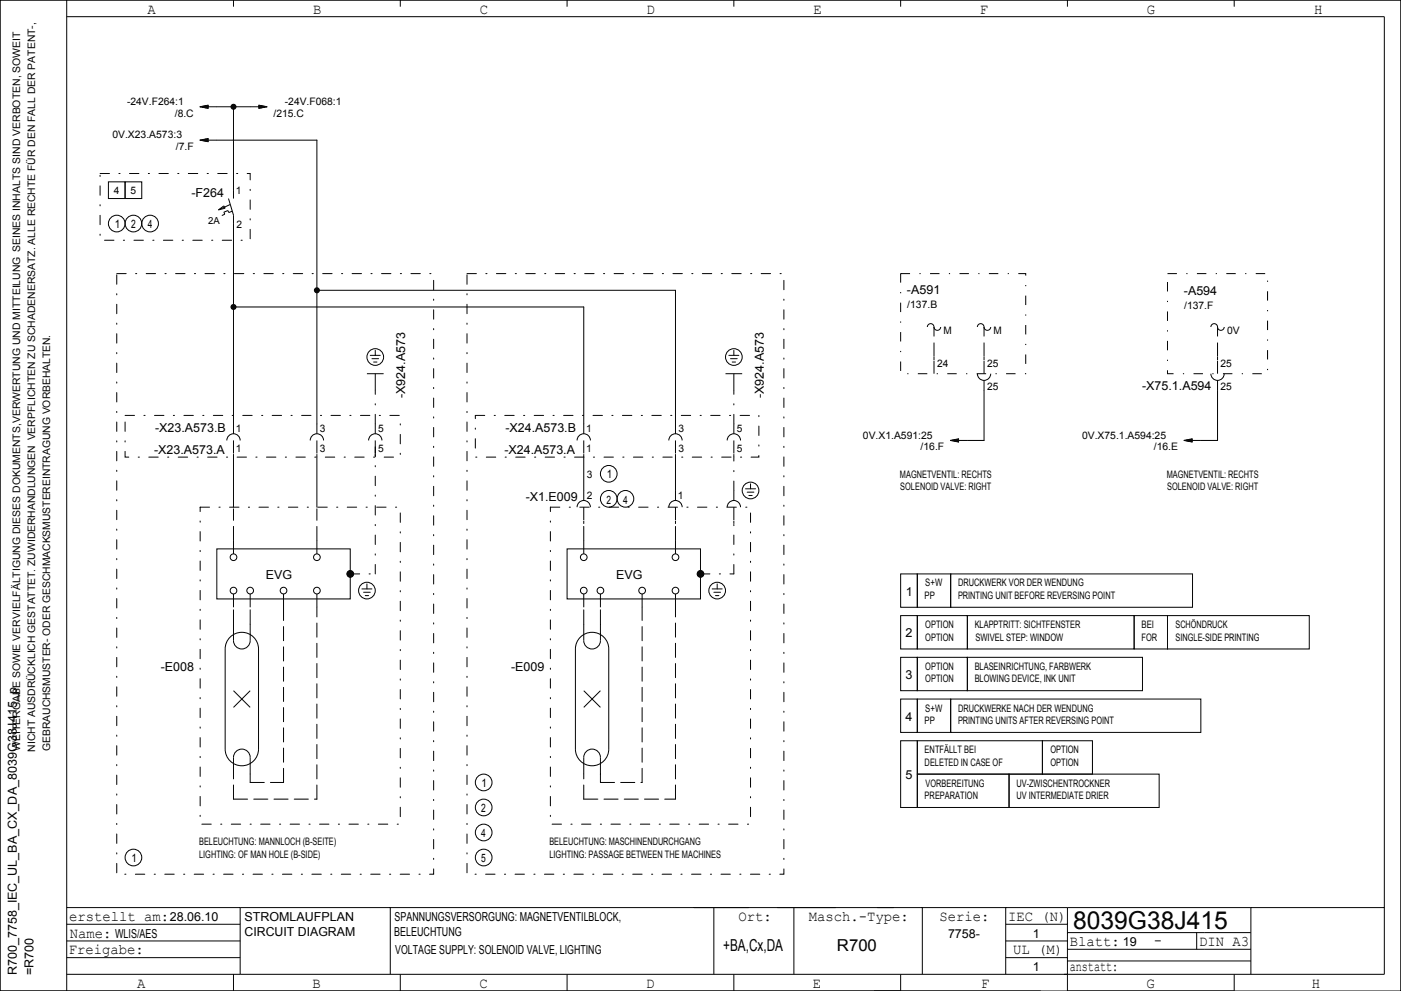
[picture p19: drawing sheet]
<svg xmlns="http://www.w3.org/2000/svg" width="420mm" height="297mm" viewBox="0 0 420 297" stroke-linecap="round" stroke-linejoin="round" font-family="sans-serif">
<defs><g id="words">
<text font-size="7.4" x="321.7" y="278.5">8039G38J415</text>
<g font-size="4.9">
<text x="216.8" y="285">+BA,Cx,DA</text>
<text x="250.9" y="285">R700</text>
</g>
<g font-size="4.4">
<text x="44.3" y="4.2">A</text>
<text x="93.8" y="4.2">B</text>
<text x="143.9" y="4.2">C</text>
<text x="193.9" y="4.2">D</text>
<text x="243.8" y="4.2">E</text>
<text x="293.8" y="4.2">F</text>
<text x="343.8" y="4.2">G</text>
<text x="394" y="4.2">H</text>
<text x="20.7" y="276">erstellt am:</text>
<text x="221.4" y="276">Ort:</text>
<text x="242.5" y="276">Masch.­Type:</text>
<text x="281.6" y="276">Serie:</text>
<text x="302.2" y="276">IEC (N)</text>
<text x="20.9" y="281">Name:</text>
<text x="20.6" y="286">Freigabe:</text>
<text x="303.7" y="286">UL (M)</text>
<text x="320.7" y="283.5">Blatt:</text>
<text x="346" y="283.2">­</text>
<text x="359.5" y="283.5">DIN A3</text>
<text x="320.7" y="291">anstatt:</text>
<text x="41.1" y="296">A</text>
<text x="93.7" y="296">B</text>
<text x="143.7" y="296">C</text>
<text x="193.7" y="296">D</text>
<text x="243.7" y="296">E</text>
<text x="294.1" y="296">F</text>
<text x="343.7" y="296">G</text>
<text x="393.3" y="296">H</text>
</g>
<g font-size="3.7">
<text x="57.4" y="59">­F264</text>
<text x="271.9" y="88">­A591</text>
<text x="354.9" y="88.5">­A594</text>
<text x="121.5" y="119.4" transform="rotate(-90 121.5 119.4)">­X924.A573</text>
<text x="229" y="119.4" transform="rotate(-90 229 119.4)">­X924.A573</text>
<text x="342.4" y="117">­X75.1.A594</text>
<text x="46.5" y="129.5">­X23.A573.B</text>
<text x="151.5" y="129.5">­X24.A573.B</text>
<text x="46.2" y="136">­X23.A573.A</text>
<text x="151.2" y="136">­X24.A573.A</text>
<text x="157.6" y="150">­X1.E009</text>
<text x="79.7" y="173.5">EVG</text>
<text x="184.7" y="173.5">EVG</text>
<text x="271.6" y="178.5">1</text>
<text x="271.5" y="191">2</text>
<text x="48.2" y="201">­E008</text>
<text x="153.2" y="201">­E009</text>
<text x="271.5" y="203.5">3</text>
<text x="271.5" y="216">4</text>
<text x="271.5" y="233.5">5</text>
<text x="50.9" y="276">28.06.10</text>
<text x="73.3" y="276">STROMLAUFPLAN</text>
<text x="118.3" y="276">SPANNUNGSVERSORGUNG: MAGNETVENTILBLOCK,</text>
<text x="34.5" y="281">WLIS/AES</text>
<text x="73.3" y="280.5">CIRCUIT DIAGRAM</text>
<text x="118.2" y="280.5">BELEUCHTUNG</text>
<text x="284.2" y="281">7758­</text>
<text x="309.6" y="281">1</text>
<text x="118.5" y="286">VOLTAGE SUPPLY: SOLENOID VALVE, LIGHTING</text>
<text x="336.6" y="283.5">19</text>
<text x="5" y="292.3" transform="rotate(-90 5 292.3)">R700_7758_IEC_UL_BA_CX_DA_8039G38J415_p</text>
<text x="10" y="292.2" transform="rotate(-90 10 292.2)">=R700</text>
<text x="309.6" y="291">1</text>
</g>
<g font-size="3.5">
<text x="34.4" y="68.4">1</text>
<text x="39.3" y="68.4">2</text>
<text x="44.3" y="68.4">4</text>
<text x="181.9" y="143.4">1</text>
<text x="181.8" y="150.9">2</text>
<text x="186.8" y="150.9">4</text>
<text x="144.4" y="235.9">1</text>
<text x="144.3" y="243.4">2</text>
<text x="144.3" y="250.9">4</text>
<text x="39.4" y="258.4">1</text>
<text x="144.3" y="258.4">5</text>
</g>
<g font-size="3.1">
<text x="38.1" y="31.5">­24V.F264:1</text>
<text x="52.4" y="35">/8.C</text>
<text x="82" y="35">/215.C</text>
<text x="85.4" y="31.5">­24V.F068:1</text>
<text x="33.7" y="41.5">0V.X23.A573:3</text>
<text x="52.7" y="45">/7.F</text>
<text x="34.1" y="58.2">4</text>
<text x="39.2" y="58.2">5</text>
<text x="70.7" y="58.2">1</text>
<text x="70.9" y="68.3">2</text>
<text x="272" y="92.4">/137.B</text>
<text x="355" y="92.6">/137.F</text>
<text x="282.8" y="100">M</text>
<text x="297.8" y="100">M</text>
<text x="367.9" y="100">0V</text>
<text x="280.9" y="110">24</text>
<text x="295.9" y="110">25</text>
<text x="365.9" y="110">25</text>
<text x="295.9" y="117">25</text>
<text x="365.9" y="117">25</text>
<text x="70.7" y="129.5">1</text>
<text x="95.9" y="129.5">3</text>
<text x="113.4" y="129.5">5</text>
<text x="175.7" y="129.5">1</text>
<text x="203.4" y="129.5">3</text>
<text x="220.9" y="129.5">5</text>
<text x="258.7" y="131.5">0V.X1.A591:25</text>
<text x="324.4" y="131.5">0V.X75.1.A594:25</text>
<text x="70.7" y="135.5">1</text>
<text x="95.9" y="135.5">3</text>
<text x="113.4" y="135.5">5</text>
<text x="175.7" y="135.5">1</text>
<text x="203.4" y="135.5">3</text>
<text x="220.9" y="135.5">5</text>
<text x="276" y="135">/16.F</text>
<text x="345.9" y="135">/16.E</text>
<text x="175.9" y="143.2">3</text>
<text x="269.8" y="143.2">MAGNETVENTIL: RECHTS</text>
<text x="349.8" y="143.2">MAGNETVENTIL: RECHTS</text>
<text x="175.9" y="149.5">2</text>
<text x="203.2" y="149.5">1</text>
<text x="269.9" y="147">SOLENOID VALVE: RIGHT</text>
<text x="349.9" y="147">SOLENOID VALVE: RIGHT</text>
<text x="277.2" y="179.5">PP</text>
<text x="277.4" y="175.7">S+W</text>
<text x="287.2" y="175.7">DRUCKWERK VOR DER WENDUNG</text>
<text x="287.2" y="179.5">PRINTING UNIT BEFORE REVERSING POINT</text>
<text x="277.4" y="188.3">OPTION</text>
<text x="292.2" y="188.3">KLAPPTRITT: SICHTFENSTER</text>
<text x="342.2" y="188.3">BEI</text>
<text x="352.4" y="188.3">SCHÖNDRUCK</text>
<text x="277.4" y="192">OPTION</text>
<text x="292.4" y="192">SWIVEL STEP: WINDOW</text>
<text x="342.2" y="192">FOR</text>
<text x="352.4" y="192">SINGLE­SIDE PRINTING</text>
<text x="277.4" y="200.8">OPTION</text>
<text x="292.2" y="200.8">BLASEINRICHTUNG, FARBWERK</text>
<text x="277.4" y="204.5">OPTION</text>
<text x="292.2" y="204.5">BLOWING DEVICE, INK UNIT</text>
<text x="277.4" y="213.2">S+W</text>
<text x="287.2" y="213.2">DRUCKWERKE NACH DER WENDUNG</text>
<text x="277.2" y="217">PP</text>
<text x="287.2" y="217">PRINTING UNITS AFTER REVERSING POINT</text>
<text x="6" y="225" transform="rotate(-90 6 225)">WEITERGABE SOWIE VERVIELFÄLTIGUNG DIESES DOKUMENTS,VERWERTUNG UND MITTEILUNG SEINES INHALTS SIND VERBOTEN, SOWEIT</text>
<text x="10.5" y="225.3" transform="rotate(-90 10.5 225.3)">NICHT AUSDRÜCKLICH GESTATTET. ZUWIDERHANDLUNGEN VERPFLICHTEN ZU SCHADENERSATZ. ALLE RECHTE FÜR DEN FALL DER PATENT­,</text>
<text x="15" y="225.1" transform="rotate(-90 15 225.1)">GEBRAUCHSMUSTER­ ODER GESCHMACKSMUSTEREINTRAGUNG VORBEHALTEN.</text>
<text x="277.2" y="225.8">ENTFÄLLT BEI</text>
<text x="314.9" y="225.8">OPTION</text>
<text x="277.2" y="229.5">DELETED IN CASE OF</text>
<text x="314.9" y="229.5">OPTION</text>
<text x="277.2" y="239.5">PREPARATION</text>
<text x="277.5" y="235.8">VORBEREITUNG</text>
<text x="304.7" y="235.8">UV­ZWISCHENTROCKNER</text>
<text x="304.7" y="239.5">UV INTERMEDIATE DRIER</text>
<text x="59.7" y="253.3">BELEUCHTUNG: MANNLOCH (B­SEITE)</text>
<text x="59.7" y="257">LIGHTING: OF MAN HOLE (B­SIDE)</text>
<text x="164.7" y="253.3">BELEUCHTUNG: MASCHINENDURCHGANG</text>
<text x="164.7" y="257">LIGHTING: PASSAGE BETWEEN THE MACHINES</text>
</g>
<text font-size="2.9" x="62.4" y="67">2A</text>
</g></defs>
<g fill="none" stroke="#000" stroke-width=".3" stroke-dasharray="2.8 2.8 .4 2.8">
<path d="M30 52h45v20h-45zM35 82h95v180h-95zM140 82h95v180h-95zM37.5 124.5h82.5v12.5h-82.5zM112.5 127v-10M142.5 124.5h85v12.5h-85zM220 127v-10M60 152h60v95h-60zM165 152h60v95h-60zM220 147v-10M105 172h7.5M112.5 172v-40"/>
<path d="M210 172h10M220 172v-15"/>
</g>
<g fill="none" stroke="#000" stroke-width=".3" stroke-dasharray="4.2 1.8">
<path d="M70 162v-9.5M95 162v-9.5M175 162v-5M202.5 162v-5M70 187v-5M75 187v-5M175 187v-5M180 187v-5M70 239.5v-7.5M70 239.5h25M75 234.5v-2.5M75 234.5h10"/>
<path d="M85 234.5v-52.5M95 239.5v-57.5M175 239.5v-7.5M175 239.5h27.5M180 234.5v-2.5M180 234.5h12.5M192.5 234.5v-52.5M202.5 239.5v-57.5"/>
</g>
<g fill="none" stroke="#000" stroke-width=".3">
<path d="M0 0h420v297h-420zM20 0v297M20 5h395v287h-395M70 0v2M120 0v2M170 0v2M220 0v2M270 0v2M320 0v2M370 0v2M59.9 32h20.2M59.9 32l2.6 .5"/>
<path d="M60.5 31.9h2M60.6 32.1h1.9M61 32.2h1.5M61 31.8h1.5M61.5 32.3h1M61.5 31.7h1M62.1 32.4h.4M62.1 31.6h.4M62.5 31.5l-2.6 .5M70 32v27.5M77.5 32.4h.4M77.5 32.3h1"/>
<path d="M77.5 32.2h1.5M77.5 32.1h2M77.5 31.9h1.9M77.5 31.8h1.5M77.5 31.7h1M77.5 31.6h.4M77.5 31.5l2.6 .5M80.1 32l-2.6 .5M32.5 54.5h5v5h-5zM37.5 54.5h5v5h-5zM59.9 42h35.1v88M59.9 42l2.6 .5"/>
<path d="M60.5 41.9h2M60.6 42.1h1.9M61 42.2h1.5M61 41.8h1.5M61.5 42.3h1M61.5 41.7h1M62.1 42.4h.4M62.1 41.6h.4M62.5 41.5l-2.6 .5M68.5 59.5l1.5 5v65.5M65.5 62.9l1.6-1.2 .4 .7zM69 61.3l-3.5 1.6"/>
<path d="M69.6 63.3l-1 .4-.3-.6-1.2 .5 .3 .6-.9 .4M70 92h105v38M95 87h107.5v43M278 98a1.07 1.07 0 0 1 1.3-1 1.07 1.07 0 0 1 .8 1.4 1 1 0 0 0 1.1 .6 1 1 0 0 0 .8-1M293 98a1.07 1.07 0 0 1 1.3-1 1.07 1.07 0 0 1 .8 1.4 1 1 0 0 0 1.1 .6 1 1 0 0 0 .8-1M363 98a1.07 1.07 0 0 1 1.3-1 1.07 1.07 0 0 1 .8 1.4 1 1 0 0 0 1.1 .6 1 1 0 0 0 .8-1M110 112h5M111 106.5h3M111.5 107.5h2M112 108.5h1M112.5 105v1.5M112.5 112v5"/>
<path d="M217.5 112h5M218.5 106.5h3M219 107.5h2M219.5 108.5h1M220 105v1.5M220 112v5M280 107v.9M280 108.1v3.9M293 112a2 2 0 0 0 2 2 2 2 0 0 0 2-2M295 107v.9M295 108.1v3.9M295 114v18h-10.1"/>
<path d="M363 112a2 2 0 0 0 2 2 2 2 0 0 0 2-2M365 107v.9M365 108.1v3.9M365 114v18h-10.1M68 132a2 2 0 0 1 2-2 2 2 0 0 1 2 2M70 132v3.9M70 136.1v15.9M93 132a2 2 0 0 1 2-2 2 2 0 0 1 2 2M95 132v3.9M95 136.1v15.9M110.5 132a2 2 0 0 1 2-2 2 2 0 0 1 2 2M112.5 127v3"/>
<path d="M112.5 132v3.9M112.5 136.1v.9M173 132a2 2 0 0 1 2-2 2 2 0 0 1 2 2M175 132v3.9M175 136.1v13.9M200.5 132a2 2 0 0 1 2-2 2 2 0 0 1 2 2M202.5 132v3.9M202.5 136.1v13.9M218 132a2 2 0 0 1 2-2 2 2 0 0 1 2 2M220 127v3M220 132v3.9M220 136.1v.9"/>
<path d="M284.9 132l2.6 .5M285.5 131.9h2M285.6 132.1h1.9M286 132.2h1.5M286 131.8h1.5M286.5 132.3h1M286.5 131.7h1M287.1 132.4h.4M287.1 131.6h.4M287.5 131.5l-2.6 .5M354.9 132l2.6 .5M355.5 131.9h2"/>
<path d="M355.6 132.1h1.9M356 132.2h1.5M356 131.8h1.5M356.5 132.3h1M356.5 131.7h1M357.1 132.4h.4M357.1 131.6h.4M357.5 131.5l-2.6 .5M173 152a2 2 0 0 1 2-2 2 2 0 0 1 2 2M175 152v3.9M175 156.1v.9M200.5 152a2 2 0 0 1 2-2 2 2 0 0 1 2 2"/>
<path d="M202.5 152v3.9M202.5 156.1v.9M218 152a2 2 0 0 1 2-2 2 2 0 0 1 2 2M220 147v3M220 152v3.9M220 156.1v.9M223.5 146.5h3M224 147.5h2M224.5 148.5h1M225 145v1.5M65 164.5h40v15h-40zM70 162v4"/>
<path d="M70 178v4M75 178v4M85 178v4M95 162v4M95 178v4M108.5 176.5h3M109 177.5h2M109.5 178.5h1M110 175v1.5M170 164.5h40v15h-40zM175 162v4M175 178v4"/>
<path d="M180 178v4M192.5 178v4M202.5 162v4M202.5 178v4M213.5 176.5h3M214 177.5h2M214.5 178.5h1M215 175v1.5M270 172h5v10h-5zM275 172h10v10h-10zM285 172h72.5v10h-72.5zM68.7 191.3a5 5 0 0 1 5.5-1.5 5 5 0 0 1 3.3 4.7v30a5 5 0 0 1-5 5 5 5 0 0 1-5-5v-30a5 5 0 0 1 1.2-3.2z"/>
<path d="M70 187v5a2.5 2.5 0 0 0 2.5 2.5 2.5 2.5 0 0 0 2.5-2.5v-5M174.3 190.7a5 5 0 0 1 5.3-.7 5 5 0 0 1 2.9 4.5v30a5 5 0 0 1-5 5 5 5 0 0 1-5-5v-30a5 5 0 0 1 1.8-3.8zM175 187v5a2.5 2.5 0 0 0 2.5 2.5 2.5 2.5 0 0 0 2.5-2.5v-5M270 184.5h5v10h-5zM270 197h5v10h-5zM275 184.5h15v10h-15zM275 197h15v10h-15zM290 184.5h50v10h-50zM290 197h52.5v10h-52.5zM340 184.5h10v10h-10zM350 184.5h42.5v10h-42.5zM70 207l5 5"/>
<path d="M75 207l-5 5M175 207l5 5M180 207l-5 5M270 209.5h5v10h-5zM275 209.5h10v10h-10zM285 209.5h75v10h-75zM70 232v-5a2.5 2.5 0 0 1 2.5-2.5 2.5 2.5 0 0 1 2.5 2.5v5M175 232v-5a2.5 2.5 0 0 1 2.5-2.5 2.5 2.5 0 0 1 2.5 2.5v5M270 222h5v20h-5zM275 222h37.5v10h-37.5zM275 232h27.5v10h-27.5zM302.5 232h45v10h-45z"/>
<path d="M312.5 222h15v10h-15zM20 277h52M20 272h395M72 272v20M117 272v20M214 272v20M238 272v20M276.5 272v20M301.5 272v20M301.5 277h18.5M320 272v25h50v-5M320 279.5h55"/>
<path d="M358.7 279.5v5M375 272v20M20 287h52M20 282h52M70 292v5M120 292v5M170 292v5M220 292v5M270 292v5M301.5 287h18.5M301.5 282h18.5M312 297h-312v-297h420v297"/>
<path d="M320 284.5h55M320 288h55"/>
<circle cx="35" cy="67" r="2.5"/>
<circle cx="40" cy="67" r="2.5"/>
<circle cx="45" cy="67" r="2.5"/>
<circle cx="112.5" cy="107" r="2.5"/>
<circle cx="220" cy="107" r="2.5"/>
<circle cx="182.5" cy="149.5" r="2.5"/>
<circle cx="182.5" cy="142" r="2.5"/>
<circle cx="187.5" cy="149.5" r="2.5"/>
<circle cx="225" cy="147" r="2.5"/>
<circle cx="70" cy="167" r="1"/>
<circle cx="70" cy="177" r="1"/>
<circle cx="75" cy="177" r="1"/>
<circle cx="85" cy="177" r="1"/>
<circle cx="95" cy="167" r="1"/>
<circle cx="95" cy="177" r="1"/>
<circle cx="105" cy="172" r="1"/>
<circle cx="105" cy="172" r=".7"/>
<circle cx="105" cy="172" r=".9"/>
<circle cx="105" cy="172" r=".8"/>
<circle cx="105" cy="172" r=".5"/>
<circle cx="105" cy="172" r=".6"/>
<circle cx="105" cy="172" r=".3"/>
<circle cx="105" cy="172" r=".4"/>
<circle cx="105" cy="172" r=".2"/>
<circle cx="105" cy="172" r=".1"/>
<circle cx="110" cy="177" r="2.5"/>
<circle cx="175" cy="167" r="1"/>
<circle cx="175" cy="177" r="1"/>
<circle cx="180" cy="177" r="1"/>
<circle cx="192.5" cy="177" r="1"/>
<circle cx="202.5" cy="167" r="1"/>
<circle cx="202.5" cy="177" r="1"/>
<circle cx="210" cy="172" r="1"/>
<circle cx="210" cy="172" r=".9"/>
<circle cx="210" cy="172" r=".5"/>
<circle cx="210" cy="172" r=".8"/>
<circle cx="210" cy="172" r=".7"/>
<circle cx="210" cy="172" r=".4"/>
<circle cx="210" cy="172" r=".3"/>
<circle cx="210" cy="172" r=".6"/>
<circle cx="210" cy="172" r=".1"/>
<circle cx="210" cy="172" r=".2"/>
<circle cx="215" cy="177" r="2.5"/>
<circle cx="145" cy="234.5" r="2.5"/>
<circle cx="40" cy="257" r="2.5"/>
<circle cx="145" cy="249.5" r="2.5"/>
<circle cx="145" cy="257" r="2.5"/>
<circle cx="145" cy="242" r="2.5"/>
</g>
<path d="M280 106.9v-8.9M295 106.9v-8.9M365 106.9v-8.9" fill="none" stroke="#000" stroke-width=".3" stroke-dasharray="4.2 1.8" stroke-linecap="butt"/>
<path d="M270 82h37.5v30h-37.5zM350 82h30v30h-30z" fill="none" stroke="#000" stroke-width=".3" stroke-dasharray="2.8 2.8 .4 2.8" stroke-linecap="butt"/>
<g fill="#000">
<circle cx="70" cy="32" r=".9"/>
<circle cx="70" cy="92" r=".9"/>
<circle cx="95" cy="87" r=".9"/>
</g>
<use href="#words"/>
</svg>
